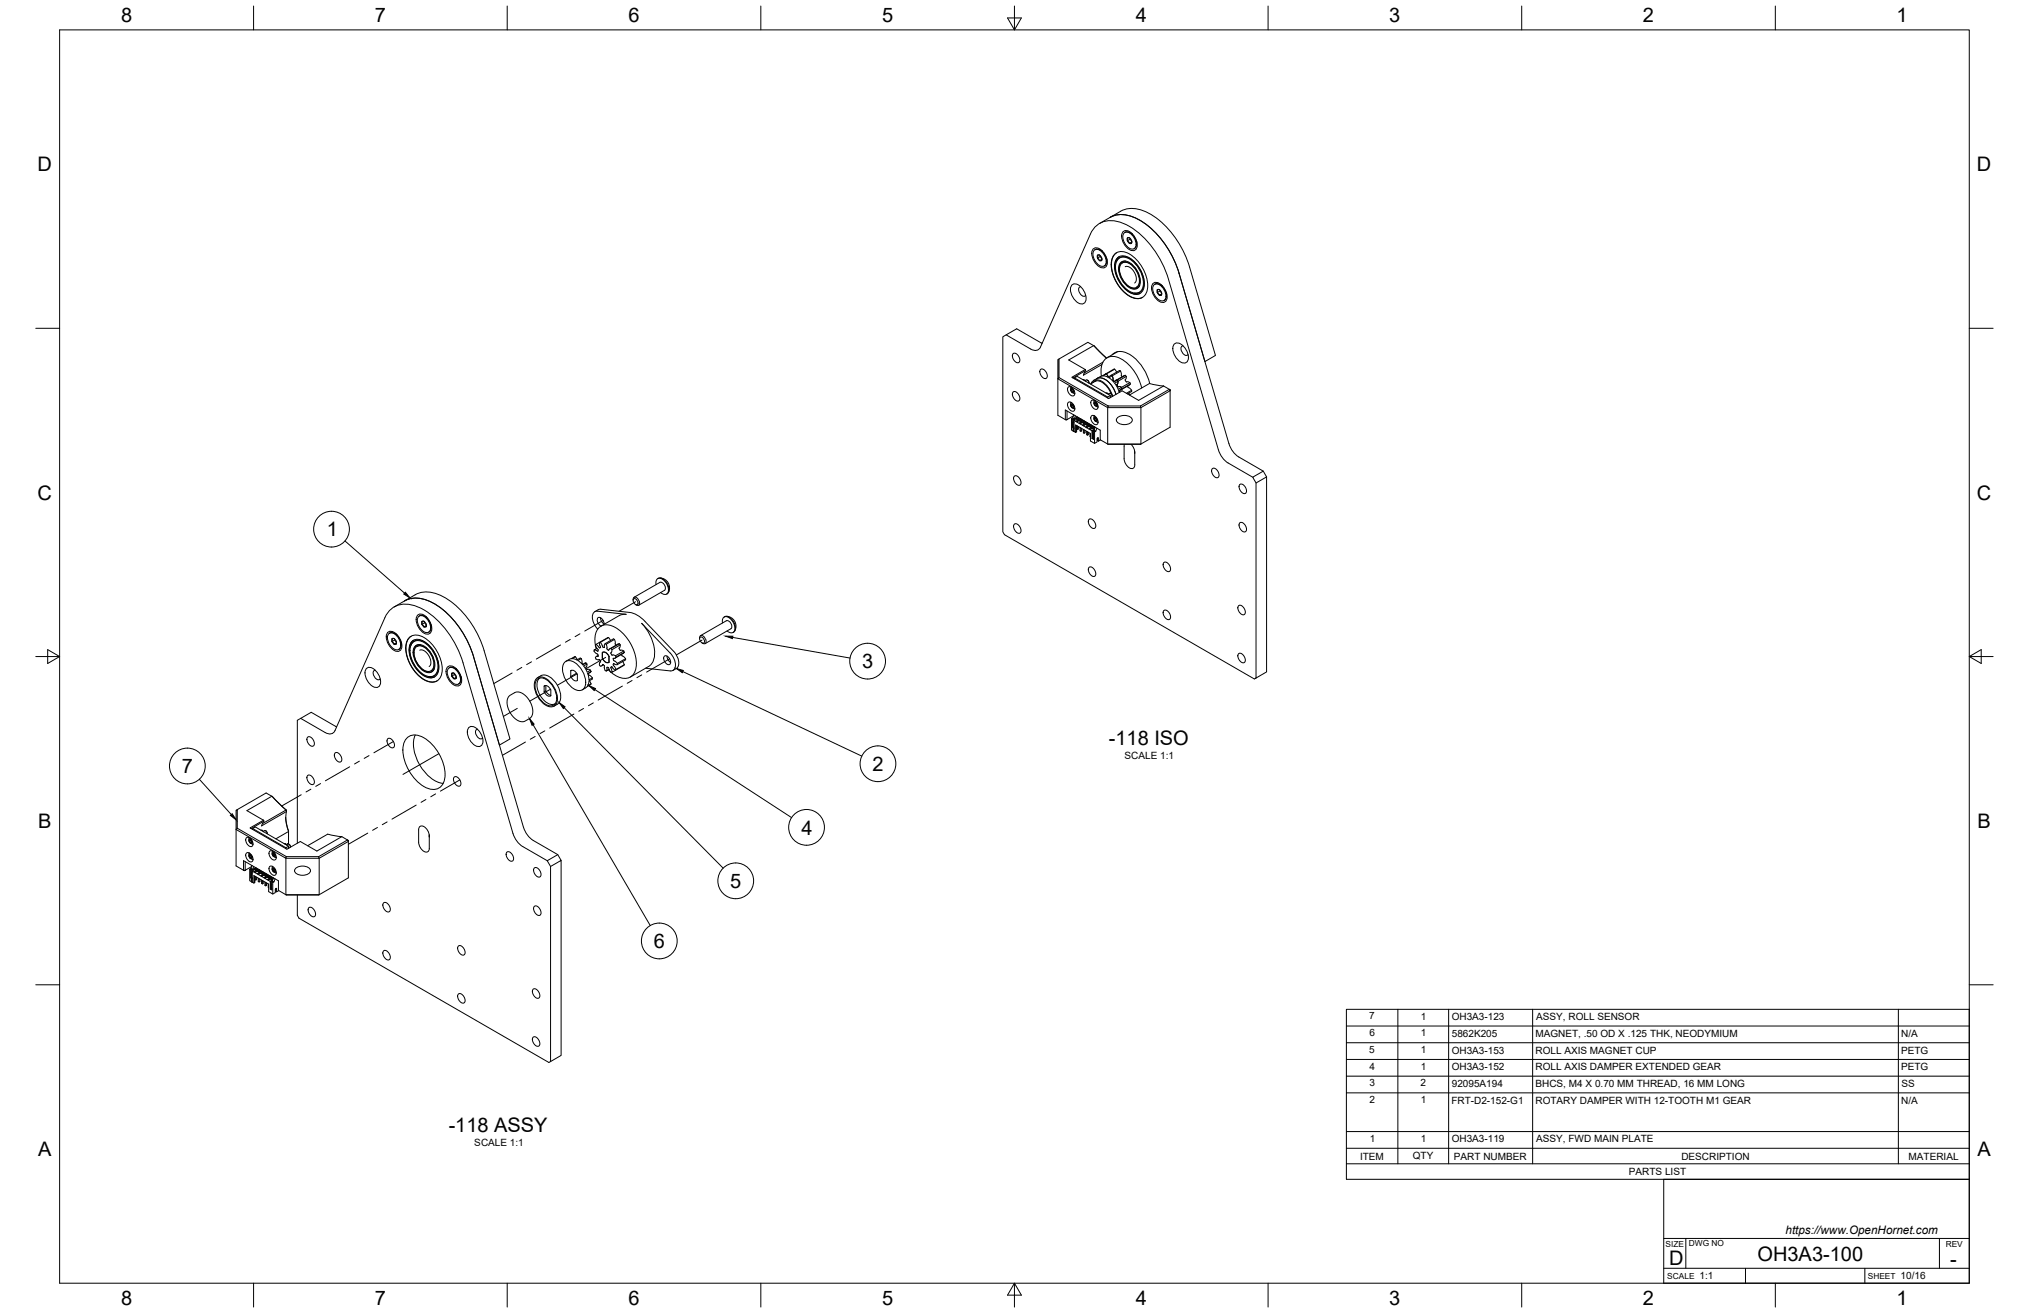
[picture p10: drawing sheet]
<svg xmlns="http://www.w3.org/2000/svg" width="864mm" height="559mm" viewBox="0 0 864 559" stroke-linecap="round" stroke-linejoin="round" font-family="sans-serif">
<defs><g id="words">
<g font-size="8.5">
<text x="51.6" y="9.4">8</text>
<text x="159.5" y="9.4">7</text>
<text x="267.5" y="9.4">6</text>
<text x="375.4" y="9.3">5</text>
<text x="483.4" y="9.4">4</text>
<text x="591.3" y="9.4">3</text>
<text x="699.3" y="9.4">2</text>
<text x="807.2" y="9.4">1</text>
<text x="16" y="72.9">D</text>
<text x="841.4" y="72.9">D</text>
<text x="16" y="212.6">C</text>
<text x="841.4" y="212.6">C</text>
<text x="139" y="228.3">1</text>
<text x="366.9" y="284.4">3</text>
<text x="471.9" y="317">-118 ISO</text>
<text x="77.4" y="329.1">7</text>
<text x="371.4" y="328.1">2</text>
<text x="16.2" y="352.3">B</text>
<text x="841.7" y="352.3">B</text>
<text x="341.1" y="355.2">4</text>
<text x="310.8" y="377.9">5</text>
<text x="278.3" y="403.5">6</text>
<text x="191" y="481.8">-118 ASSY</text>
<text x="16.2" y="492">A</text>
<text x="841.7" y="492">A</text>
<text x="710.4" y="538.4">D</text>
<text x="748.1" y="536.7">OH3A3-100</text>
<text x="830.1" y="538.8">-</text>
<text x="51.6" y="555.5">8</text>
<text x="159.5" y="555.5">7</text>
<text x="267.5" y="555.5">6</text>
<text x="375.4" y="555.4">5</text>
<text x="483.4" y="555.5">4</text>
<text x="591.3" y="555.5">3</text>
<text x="699.3" y="555.5">2</text>
<text x="807.2" y="555.5">1</text>
</g>
<text font-size="5" x="760" y="525.2">https://www.OpenHornet.com</text>
<g font-size="4.3">
<text x="478.7" y="323.2">SCALE 1:1</text>
<text x="582.8" y="433.9">7</text>
<text x="604.8" y="433.9">1</text>
<text x="617.9" y="434.2">OH3A3-123</text>
<text x="653.9" y="434.2">ASSY, ROLL SENSOR</text>
<text x="582.8" y="441">6</text>
<text x="604.8" y="441">1</text>
<text x="617.9" y="441.3">5862K205</text>
<text x="653.5" y="441.3">MAGNET, .50 OD X .125 THK, NEODYMIUM</text>
<text x="809.2" y="441.3">N/A</text>
<text x="582.8" y="448.1">5</text>
<text x="604.8" y="448.1">1</text>
<text x="617.9" y="448.4">OH3A3-153</text>
<text x="653.5" y="448.4">ROLL AXIS MAGNET CUP</text>
<text x="809.2" y="448.4">PETG</text>
<text x="582.9" y="455.2">4</text>
<text x="604.8" y="455.2">1</text>
<text x="617.9" y="455.5">OH3A3-152</text>
<text x="653.5" y="455.5">ROLL AXIS DAMPER EXTENDED GEAR</text>
<text x="809.2" y="455.5">PETG</text>
<text x="582.8" y="462.3">3</text>
<text x="604.6" y="462.3">2</text>
<text x="617.9" y="462.6">92095A194</text>
<text x="653.6" y="462.6">BHCS, M4 X 0.70 MM THREAD, 16 MM LONG</text>
<text x="809.3" y="462.6">SS</text>
<text x="582.9" y="469.5">2</text>
<text x="604.8" y="469.5">1</text>
<text x="617.7" y="469.8">FRT-D2-152-G1</text>
<text x="653.5" y="469.8">ROTARY DAMPER WITH 12-TOOTH M1 GEAR</text>
<text x="809.2" y="469.8">N/A</text>
<text x="583" y="485.9">1</text>
<text x="604.8" y="485.9">1</text>
<text x="201.9" y="487.9">SCALE 1:1</text>
<text x="617.9" y="486.2">OH3A3-119</text>
<text x="653.9" y="486.2">ASSY, FWD MAIN PLATE</text>
<text x="578.9" y="493.5">ITEM</text>
<text x="601.3" y="493.4">QTY</text>
<text x="618.8" y="493.5">PART NUMBER</text>
<text x="715.6" y="493.5">DESCRIPTION</text>
<text x="812.4" y="493.5">MATERIAL</text>
<text x="693.3" y="500.1">PARTS LIST</text>
<text x="723.4" y="544.5">1:1</text>
<text x="809" y="544.5">10/16</text>
</g>
<g font-size="3.5">
<text x="708.9" y="530.9">SIZE</text>
<text x="718.9" y="530.5">DWG NO</text>
<text x="828.2" y="530.9">REV</text>
<text x="709.6" y="544.2">SCALE</text>
<text x="795" y="544.2">SHEET</text>
</g>
</g></defs>
<!-- layer: Visible -->
<g fill="none" stroke="#000" stroke-width=".43">
<path d="M472.5 92.5a17 17 0 0 1 7.7-3.7 19.8 19.8 0 0 1 15.4 6.9 42.5 42.5 0 0 1 10.7 18l11 37.6-4.5 2.6-11-37.6M472.5 92.5l-4.5 2.6M472.5 92.5a13 13 0 0 1 13.5 1.8 40.5 40.5 0 0 1 15.8 22M478 98.6a3.1 3.1 0 0 1 4.4 1.4 5.6 5.6 0 0 1 1.1 6.1 3.1 3.1 0 0 1-4.5-1.4 5.6 5.6 0 0 1-1-6.1zM478.5 99.1a3.3 3.3 0 0 1 4.2 2.1 3.3 3.3 0 0 1-.2 4.8 5 5 0 0 1-4.6-5.2zM478.7 98.9a2.9 2.9 0 0 1 3.8 1.5 4 4 0 0 1 .4 5.3M480.9 99l1.1 .7M481.8 99.3l-.2 .1M481.9 99.5h-.1M465.2 106a3.1 3.1 0 0 1 4.5 1.4 5.6 5.6 0 0 1 1.1 6.1 3.1 3.1 0 0 1-4.5-1.4 5.6 5.6 0 0 1-1.1-6.1zM465.8 106.4a3.3 3.3 0 0 1 4.2 2.2 3.3 3.3 0 0 1-.2 4.7 5 5 0 0 1-4.6-5.2zM466 106.3a2.86 2.86 0 0 1 3.8 1.5 3.6 3.6 0 0 1 .2 5.4"/>
<path d="M468 108.6l-.3-.1a.79 .79 0 0 0-.6 1.2l.6 .6a.68 .68 0 0 0 .7 .5 .68 .68 0 0 0 .6-.5M468 108.6a1.5 1.5 0 0 1 .5 2.5l-.8-.4-.6-.9M468 108.6a.77 .77 0 0 0-1 .2 .77 .77 0 0 0 .1 1M468.2 106.4l1.1 .6M468.2 108.8l.8 1.3M468.2 109.2l-1.1 .6M469 110.3l-1 .6M469 106.7h-.2M469.1 106.8v.1M471 110v1.3M471.1 110.2l-.1 .1M471.2 110.4l-.2 .1"/>
<path d="M474.6 108a5.6 5.6 0 0 1 7.1 .7 16.2 16.2 0 0 1 6.5 15.1 4.6 4.6 0 0 1-7.5 2.3 16.3 16.3 0 0 1-7.5-15.7zM475.1 111.4a3.5 3.5 0 0 1 5.6-1.5 12.5 12.5 0 0 1 5.9 12.6 3.2 3.2 0 0 1-3.8 2.3M475.3 107.5l-1.6 1.9-.6 3.1 .5 3.7 1.7 4 2.6 3.5 2.8 2.2 3 1.1 2.6-.4M475.4 110a4.4 4.4 0 0 1 6.2 .3 13.3 13.3 0 0 1 5.2 12.4 3.7 3.7 0 0 1-6.1 1.7 13.3 13.3 0 0 1-6.1-13zM475.9 110.3a4.8 4.8 0 0 1 6.5 1.2 12.2 12.2 0 0 1 4 11 3.5 3.5 0 0 1-5.7 1.5 12.3 12.3 0 0 1-5.6-12.3zM476.3 109.3a6.1 6.1 0 0 0-1.4 6.8 11.7 11.7 0 0 0 8.9 9.1l1.5-.4M477.2 111.6a4.5 4.5 0 0 1 5.7 1.9 8.1 8.1 0 0 1 1.8 8.6 3.6 3.6 0 0 1-5.4-.8 8.6 8.6 0 0 1-2.6-9.2zM477.5 112.1a4.1 4.1 0 0 1 5.2 1.8 7.4 7.4 0 0 1 1.7 7.8 3.3 3.3 0 0 1-5-.7 7.9 7.9 0 0 1-2.3-8.5zM477.7 111.9a3.9 3.9 0 0 1 5 1.7 7.1 7.1 0 0 1 1.7 8.2l-.7 .5M478.9 113.5l1.2-.1 1 .5 1.8 2.2 .8 2.3-.2 1.3-.6 .7M479.2 111.1a2.91 2.91 0 0 0-2.8 4 9.2 9.2 0 0 0 6.1 7.8 2.33 2.33 0 0 0 2.6-1.5M479.8 102.5a1.23 1.23 0 0 0 1.8 1"/>
<path d="M480.7 101.2h-.2a.62 .62 0 0 0-.7 .3 .62 .62 0 0 0 .1 .7l-.1 .3 .6 .4a.8 .8 0 0 0 1.1 .6h.1M480.7 101.2a1.96 1.96 0 0 1 .9 2.3M480.7 101.2a.77 .77 0 0 0-1 .2 .77 .77 0 0 0 .1 1.1M481 101.4l.7 1.4M481 101.8l-1.2 .7M481.7 102.9l-.1 .6M481.7 103l-1 .6M482.9 105.7l-.2 .2M483.8 102.6v1.3M483.8 102.9h.1M483.9 103l-.1 .2M501.8 116.3l21.3 72.5a10.1 10.1 0 0 0 4.2 5.7l10.4 6 1.4 2.5"/>
<path d="M456.2 121.3a3.1 3.1 0 0 1 4.4 1.4 5.6 5.6 0 0 1 1.1 6.1 3.1 3.1 0 0 1-4.4-1.4 5.6 5.6 0 0 1-1.1-6.1zM460 122a1.77 1.77 0 0 0-.2 3.1l1.4 1 .9-.4M490.7 120.7a3.1 3.1 0 0 1 4.4 1.4 5.6 5.6 0 0 1 1.1 6.1 3.1 3.1 0 0 1-4.4-1.4 5.6 5.6 0 0 1-1.1-6.1zM491.2 121.1a3.3 3.3 0 0 1 4.3 2.2 3.3 3.3 0 0 1-.3 4.7 5 5 0 0 1-4.6-5.2zM491.4 121a2.88 2.88 0 0 1 3.8 1.5 3.6 3.6 0 0 1 .2 5.4M492.6 124.5a.84 .84 0 0 1 .1-1.3 .84 .84 0 0 1 1.3 .5l.4 1-.1 .9M492.6 124.5l.8 1.1M493.4 123.3l-.2-.1a.82 .82 0 0 0-.6 1.2l.5 .5a.81 .81 0 0 0 1.2 .6v.1M493.6 121.1l1.2 .6M493.7 123.5l.8 1.3M493.7 123.9l-1.1 .6M494.3 125.6h-.9"/>
<path d="M494.5 125l-.2 .6M494.5 125.1l-1.1 .5M494.5 121.4h-.2M494.6 121.5l-.1 .1M496.5 124.7v1.3M496.5 124.9h.1M496.6 125.1l-.1 .1M428.2 142.5l10.5 6a2.67 2.67 0 0 0 4.2-.8l21.2-48a9.5 9.5 0 0 1 12.3-5.2 34.7 34.7 0 0 1 19.2 19.5l1.8 4.9 21.2 72.5a10.2 10.2 0 0 0 4.2 5.7l10.4 6M431.1 150.6a1.92 1.92 0 0 1 2.8 1.6 1.31 1.31 0 0 1-.3 2.1 1.31 1.31 0 0 1-1.9-.8l-.7-1.6zM442.8 157.4a1.92 1.92 0 0 1 2.7 1.5 1.31 1.31 0 0 1-.2 2.1 1.31 1.31 0 0 1-1.9-.8l-.8-1.5zM443.5 146.1l-10.8-6.2-5.9 3.4v83l.7 1.3 106.4 61.4 5.2-3v-83l-4.5 2.5v83.1M461.9 157.3l-5.7 3.3 15.7 9 5.7-3.3 7 4.1 10.7-6.1"/>
<path d="M461.9 157.3l.2 .4-5.5 3.1M465.5 147.1l5.5 5.3M465.5 147.1l-2.5-1.4-12.3 7.1M465.5 147.1l-10.6 6.1 7 4.1M465.5 147.1l5.4 5.3M469 155.2l-7.9 4.5 1-2-.2-.4M469.1 160l-2.2 1.1M469.4 154.2l-7.9 4.6M470.5 159.2l-1.4 .8M470.9 159.1l-.4 .1M473 159.7l.4 .3M473 159.7l-1.4 .8"/>
<path d="M473.3 151a5.8 5.8 0 0 1 7.8 0 20.3 20.3 0 0 1 8.2 12.2M473.4 160l-1.4 .8 2 1.8 1.5-.8-.6 .1M473.4 160l.3 1.8M474.4 157.1l-3.9 2.1M475.3 158.4l-.9-1.3-3.5 2.1 .8 1.2M475.6 149.7l-4.4 2.6M476.9 157.9l-.4-.2-3.5 2M476.9 157.9l.3 1.9 .5 .5M476.9 157.9l-3.5 2.1 .3 1.8M479 159.7l-4.1 2.2M479 159.7l.4 .5M499.7 146.5a3.1 3.1 0 0 1 4.5 1.4 5.6 5.6 0 0 1 1.1 6.1 3.1 3.1 0 0 1-4.5-1.4 5.6 5.6 0 0 1-1.1-6.1z"/>
<path d="M503.5 147.2a1.77 1.77 0 0 0-.1 3.1l1.4 1 .9-.4M431.1 166.9a1.92 1.92 0 0 1 2.8 1.6 1.31 1.31 0 0 1-.3 2.1 1.31 1.31 0 0 1-1.9-.8l-.7-1.5zM450.7 160.7l21 12.1-.2 .7-21.2-12.3zM450.7 160.7v-7.9l-.4 .3v23.6l3.1 1.9v-4.1l14.9 8.6v4.1l3.4 1.9h13.7l12.6-7.3v-15.5l-12.4 7.2v15.5h-14.1v-15.5h14.1l-.2-.7M453.4 178.6h.8zM454.2 174.9v3.7M454.6 164.9a1.87 1.87 0 0 1 2.7 1.5 1.29 1.29 0 0 1-.3 2 1.29 1.29 0 0 1-1.9-.8l-.7-1.5zM454.6 171.4a1.87 1.87 0 0 1 2.7 1.5 1.29 1.29 0 0 1-.3 2 1.29 1.29 0 0 1-1.9-.8l-.7-1.4zM455.8 164.7v.3M455.8 171.2v.4M455.9 165.4a1.03 1.03 0 0 1 1 .6 1.03 1.03 0 0 1-.2 1.1l-1-.9zM455.9 171.9a1.03 1.03 0 0 1 1 .6 1.03 1.03 0 0 1-.2 1.2l-1-1z"/>
<path d="M455.9 164.7a1.79 1.79 0 0 0 1.6 2.7M455.9 171.3a1.79 1.79 0 0 0 1.6 2.6M455.9 166.3v-.5a.7 .7 0 0 1 .9 .1 .7 .7 0 0 1 .1 .9M455.9 166.3l.5 .5M455.9 172.8l.5 .6 .5-.1M456.1 178.1v4.9l.6 .4M456.1 178.1l.3 .3M456.4 165.6l-.4 .1v.6l.4 .6 .5-.1M456.4 172.2h-.4v.6l.4 .6h.5M456.4 172.2l.5 .5v.6M456.4 172.2h-.5v.6M456.5 177.8l-.4 .3"/>
<path d="M456.6 165.8l.3 .5M456.6 172.3l.3 .5M456.6 165.9l-.6 .4M456.6 172.4l-.6 .4M456.9 178.1l-.5 .3v3.4l.5-.3v-1.9M456.9 166.8v-.3l-.5 .4M456.9 177l-2.7 1.6M456.9 166.8h-.5M456.9 173v.4M456.9 173.1l-.5 .3M457 176.7l-.5 1.1 .8 .4M457.2 179.7l-.3-.1v-1.5l.7 .5-.4 .3v3.3"/>
<path d="M457.2 167.4l.3 .2M457.2 173.9l.3 .2M457.3 161.2v-.4l1.1-.6 14.2 8.1 .1 .9-.1-.2M457.3 160.8l14.2 8.2v.4M457.7 177l-.4 1.2M457.8 178.2l-.5 .3M458.4 177.8l-.6 .4 .9 .6M458.6 177.5l-1.3 .7M458.7 177.6l-1.4 .8M458.7 177.6l-.4 .7 .3 .2M458.7 177.5v.1M459 177.8l-.4 .7 .4-.2"/>
<path d="M459 178.2v.1M459.1 177.8h-.1M459.1 178.2l.3 .2M459.2 179l-.9 .4M459.4 178l-.4 .2M459.8 178.2l-1.8 1.2-.8-.5M459.9 178.6l-.7 .4 1 .6M460.1 178.4l-1.8 1-.3-.2M460.1 178.4l-.4 .7 .4 .2M460.2 178.4h-.1M460.5 178.6l-.4 .7M460.5 179l.4 .2"/>
<path d="M460.6 179.8l-.9 .5M460.8 161.5h.5l.7 .7M460.9 178.8l-.8 .5M461.2 179l-1.8 1.2-1.1-.6M461.3 179.4l-.7 .4 1 .6M461.3 161.5l-.2 .2M461.5 179.2l-1.8 1.1-.3-.3M461.5 179.2l-.4 .7 1.2 .1M461.6 179.2h-.1M461.8 162a1.03 1.03 0 0 1 1.2 0 1.03 1.03 0 0 1 .5 1M461.9 179.4l-.4 .7M462.3 179.6l-.4 .2"/>
<path d="M462.6 179.8l-1.8 1.2-1.1-.6M462.8 161.8l.5 .4 .2 .8M464.3 163.4a2.9 2.9 0 0 1 4.6-1.1 10.9 10.9 0 0 1 4.7 6.4M464.5 177.1a1.87 1.87 0 0 1 2.7 1.5 1.29 1.29 0 0 1-.3 2.1 1.29 1.29 0 0 1-1.9-.8l-.7-1.5zM464.5 170.6a1.87 1.87 0 0 1 2.7 1.5 1.29 1.29 0 0 1-.3 2 1.29 1.29 0 0 1-1.9-.8l-.7-1.4zM465 162.9a3.9 3.9 0 0 1 5.8 1.2l2.2 3.5M465.7 176.9v.4M465.7 170.4v.3M465.8 171.1a1.03 1.03 0 0 1 1 .6 1.03 1.03 0 0 1-.2 1.2l-.9-1zM465.8 177.6a1.03 1.03 0 0 1 1 .6 1.03 1.03 0 0 1-.2 1.2l-.9-1zM465.8 170.5a1.79 1.79 0 0 0 1.6 2.6M465.8 177a1.79 1.79 0 0 0 1.6 2.7"/>
<path d="M465.9 172l.4 .6M465.9 178.5l.4 .6M466.3 171.3l-.5 .1v.6l.5 .6 .5-.1M466.3 177.9h-.5v.6l.5 .6h.5M466.3 171.3l.5 .6v.6M466.3 171.3l-.4 .1v.6M466.3 177.9l.5 .5v.7M466.3 177.9h-.4v.6M466.5 171.5l.3 .5M466.5 178l.3 .5M466.5 171.6l-.7 .4M466.5 178.2l-.7 .3"/>
<path d="M466.5 162l-.1 .1M466.6 162.1l-2.4 1.3M466.8 172.5v-.3l-.5 .4M466.8 179.1v-.3l-.5 .3M466.8 172.5l-.5 .1M466.8 179.1h-.5M466.9 161.1l-1.5 .8M466.9 161.1a5.5 5.5 0 0 1 6.2 2.9l1.9 3.8M467.1 179.6l.3 .2M467.1 173.1l.3 .2M468.8 160.1a6.7 6.7 0 0 1 3.4-8.3 11.1 11.1 0 0 1 10.1 5.6l2.2 3.7 1.4 4M470.7 167.2l.5 .1 .8 .7"/>
<path d="M471.2 167.3l-.2 .1M471.7 172.8h13.7M471.7 167.7a1.04 1.04 0 0 1 1.2 0 1.04 1.04 0 0 1 .5 1.1M471.7 160.4h.1M471.7 160.4l-.8-1.2-1.4 .8 2.1 .5M472.6 168.3l-1.1 .7M472.7 167.5l.6 .5 .1 .7M473.7 161.8l.4 .5M474.9 161.9l-1 .6M475.4 163.6l.6 1M475.5 161.8l.3 .5M475.5 177.9a4.6 4.6 0 0 1 6.4 .4 2.56 2.56 0 0 1-3.4 2.4 2.56 2.56 0 0 1-3.3-2.4z"/>
<path d="M475.7 163.4l.1-1.1-1.4 .8 1.5 2.6 1.5-.8M475.7 163.4l-.3 .2M476 164.6l.5-.1 .9 .4M476.2 166.2l.2 .8M476.4 166.3l.2 .6M477.2 165.9l-1 .5M477.4 164.9l.2 .5M477.6 165.4l3.5-2-3.9 2.5zM477.6 165.4l-.4 .5M477.6 165.4l-1.4 .9M479.4 160.2l-.2 1.1a.71 .71 0 0 0-.1 .9 .71 .71 0 0 0 .9 .3l.9 .3M479.4 160.2l-3.6 2.1-.1 1.1"/>
<path d="M480 164.3l.1 .5 1.6 1.3M480.4 167.3l.5 .8M480.9 162.8l-3.5 2.1-.8-.4-.6 .1M480.9 162.8l.2 .6M481.7 166.1v.5l-1.8 1M481.7 166.1l-2.3 1.3M495.3 164.3l2.4 1.4-12.3 7.1M495.3 164.3l-6-1.1-8.6 4.9M497.7 165.7l.3 .6zM456.4 181.8l.3 .2M456.7 182l.4 .2v1.5l-.4-.2zM456.9 181.5l.3 .2"/>
<path d="M457.1 183.7l.7 .3M457.1 182.2v1.4M457.1 182.2h.1M458.2 181.1v2.7l-.4 .2v-3.1l6.3 3.6v3.2l1.8 1 1-.6v-1.3M458.3 181.1v1.5l.3 .2 .4-.2v-1.1M458.3 182.1l-.1 .1M458.6 181.3v1.5M459.2 181.6l-.2 .1M459.7 181.9v1.5l.4 .2 .3-.2v-1M460.1 182.1v1.5M461.1 182.8v1.4l.4 .2 .3-.2v-1M461.5 183v1.4"/>
<path d="M462 180.7l-.9 .4M462.5 183.6v1.4l.4 .2 .3-.2v-1M462.7 180.3l-.7 .4 1 .5M462.9 183.8v1.4M462.9 180l-1.8 1.1-.3-.2M462.9 180l-.4 .8 .4 .2M463 180h-.1M463.3 180.2l-.4 .8 .3-.3M463.3 180.6l-.1 .1M463.3 180.2v.1M463.3 180.6l.4 .2M463.4 181.5l-.8 .4"/>
<path d="M463.7 180.4l-.4 .3M463.9 184.4l.2 1.5M464 182.9l.8 .4 .4-.3M464 180.6l-1.8 1.2-1.1-.6M464.1 181.1l-.7 .4 1 .6M464.3 180.9l-1.7 1-.4-.2M464.3 180.9l-.4 .7 .4 .1M464.4 180.8l-.1 .1M464.7 181.5l-.4 .3M464.7 181.5h-.1M464.8 181l-.5 .7M464.8 181.4l.3 .2"/>
<path d="M464.8 182.3l-.8 .4M465.1 181.2l-.4 .3M465.2 183v3.4l-.4 .2v-3.3M465.2 183l.7 .3-.4 .3v3.4l-.7-.4M465.2 186.4l.3 .1M465.2 184.4l.3 .2M465.2 185l.1 .1M465.3 182.4l.6 .1M465.3 184.5v1.9M465.5 181.4l-1.9 1.3-1-.6M465.5 183.6l.4 .2v4.9M465.5 181.9l-.7 .4 1 .5"/>
<path d="M465.7 182.5l.5-.7-.5 1.3 .7 .4-.5 .3M465.7 181.7l-1.7 1-.4-.2M465.7 181.7l-.4 .6M465.8 182.9l-.3 .2M465.8 181.6l-.1 .1M466.9 182.2l-.5 1.3M467 186.8l.5-.5v1.5M467.1 186.4v1.2l.4 .2 .9-.6M478.6 189.1l-.1 6.1a4.1 4.1 0 0 0 3.6 4.2l.8-1v-6.4M481.4 189.1l1.2 1.6 .4 1.8M482.9 192.6l.1 .5M515.9 199.6a1.92 1.92 0 0 1 2.8 1.6 1.31 1.31 0 0 1-.3 2 1.31 1.31 0 0 1-1.9-.8l-.8-1.5z"/>
<path d="M431.6 202.8a1.92 1.92 0 0 1 2.8 1.6 1.31 1.31 0 0 1-.3 2.1 1.31 1.31 0 0 1-1.9-.9l-.7-1.5zM527.6 206.3a1.92 1.92 0 0 1 2.7 1.6 1.31 1.31 0 0 1-.2 2.1 1.31 1.31 0 0 1-1.9-.8l-.8-1.6zM537.7 200.5l-4.5 2.6 1.4 2.4M431.6 223.2a1.92 1.92 0 0 1 2.8 1.6 1.31 1.31 0 0 1-.3 2.1 1.31 1.31 0 0 1-1.9-.8l-.7-1.6zM463.4 221.2a1.92 1.92 0 0 1 2.8 1.5 1.31 1.31 0 0 1-.3 2.1 1.31 1.31 0 0 1-1.9-.8l-.7-1.5zM495.3 239.5a1.92 1.92 0 0 1 2.7 1.6 1.31 1.31 0 0 1-.2 2.1 1.31 1.31 0 0 1-2-.8l-.7-1.6zM527.6 222.6a1.92 1.92 0 0 1 2.7 1.6 1.31 1.31 0 0 1-.2 2.1 1.31 1.31 0 0 1-1.9-.8l-.8-1.5zM172.2 255.7a17 17 0 0 1 7.7-3.7 19.8 19.8 0 0 1 15.4 6.9 42.5 42.5 0 0 1 10.8 18l11 37.6-4.5 2.6-11-37.6M172.2 255.7l-4.5 2.6M172.2 255.7a13 13 0 0 1 13.6 1.8 40.5 40.5 0 0 1 15.8 22M269.5 255.5a1.08 1.08 0 0 1 .7-1.4 1.08 1.08 0 0 1 1.4 .8 1.52 1.52 0 0 1 .7 1.5 1.52 1.52 0 0 1-1 1.3l-.8-.4M269.7 254.9a1.56 1.56 0 0 1 1.6 .8 1.56 1.56 0 0 1-.2 1.7 1.81 1.81 0 0 1-1.4-2.5z"/>
<path d="M279.2 248.8a1.87 1.87 0 0 1 .7-2.5 1.87 1.87 0 0 1 2.5 .6 4.5 4.5 0 0 1 1.4 5.9l-1.4 .1-1.2-.7M279.9 246.3a3.1 3.1 0 0 1 4.1 2 3.1 3.1 0 0 1-.3 4.6M280.9 247.9l-11 6.3M280.9 247.8a2.26 2.26 0 0 1 1.9 3.4l-11 6.4M281 246a4.2 4.2 0 0 1 3.5 6.1M463.4 241.6a1.92 1.92 0 0 1 2.8 1.6 1.31 1.31 0 0 1-.3 2.1 1.31 1.31 0 0 1-1.9-.9l-.7-1.5zM495.3 259.9a1.92 1.92 0 0 1 2.7 1.6 1.31 1.31 0 0 1-.2 2.1 1.31 1.31 0 0 1-2-.8l-.7-1.5zM527.1 257.9a1.92 1.92 0 0 1 2.7 1.6 1.31 1.31 0 0 1-.2 2.1 1.31 1.31 0 0 1-1.9-.9l-.8-1.5zM163.8 262.9l-21.2 48a2.67 2.67 0 0 1-4.2 .9l-10.4-6.1M163.8 262.9a9.5 9.5 0 0 1 12.4-5.2 34.7 34.7 0 0 1 19.1 19.5l1.8 4.9 21.2 72.6a10.1 10.1 0 0 0 4.2 5.6l10.4 6M165 269.2a3.1 3.1 0 0 1 4.4 1.4 5.6 5.6 0 0 1 1.1 6.1 3.1 3.1 0 0 1-4.4-1.4 5.6 5.6 0 0 1-1.1-6.1zM165.5 269.6a3.3 3.3 0 0 1 4.2 2.2 3.3 3.3 0 0 1-.2 4.7 5 5 0 0 1-4.6-5.2z"/>
<path d="M165.9 269.4l-.2 .1M166 269.4a4.4 4.4 0 0 1 4.7 4.4l-.1 1.8-.7 .7M166.8 273l.9 1.1M167.7 271.8h-.3a.79 .79 0 0 0-.5 1.1l.5 .6a.68 .68 0 0 0 .7 .6 .68 .68 0 0 0 .6-.6M167.7 271.8a1.5 1.5 0 0 1 .5 2.5l-.5-.2M167.7 271.8a.77 .77 0 0 0-1 .2 .77 .77 0 0 0 .1 1M167.9 269.6l1.2 .6M168 272l.7 1.3M168 272.4l-1.2 .7M168.7 273.6l-1 .6M168.7 269.9h-.2M168.9 270l-.1 .1"/>
<path d="M169.9 276.3l-.2 .1M170.8 273.2v1.3M170.8 273.4v.1M170.9 273.6l-.1 .2M174.3 271.3a5.6 5.6 0 0 1 7.1 .6 16.2 16.2 0 0 1 6.6 15.1 4.6 4.6 0 0 1-7.6 2.3 16.3 16.3 0 0 1-7.4-15.7zM174.9 274.7a3.5 3.5 0 0 1 5.5-1.6 12.5 12.5 0 0 1 6 12.7 3.2 3.2 0 0 1-3.8 2.2M175 270.7l-1.6 1.9-.6 3.1 .5 3.7 1.7 4 2.5 3.4 2.9 2.4 3 1 2.7-.4M175.1 273.2a4.4 4.4 0 0 1 6.2 .3 13.3 13.3 0 0 1 5.3 12.4 3.7 3.7 0 0 1-6.1 1.8 13.3 13.3 0 0 1-6.1-13zM175.7 273.5a4.8 4.8 0 0 1 6.5 1.2 12.2 12.2 0 0 1 3.9 11 3.5 3.5 0 0 1-5.6 1.5 12.3 12.3 0 0 1-5.7-12.3zM176 272.5a6.1 6.1 0 0 0-1.3 6.8 11.7 11.7 0 0 0 8.8 9.1l1.5-.3M176.9 274.8a4.5 4.5 0 0 1 5.7 2 8.1 8.1 0 0 1 1.9 8.5 3.6 3.6 0 0 1-5.5-.8 8.6 8.6 0 0 1-2.6-9.2zM177.2 275.3a4.1 4.1 0 0 1 5.2 1.8 7.4 7.4 0 0 1 1.7 7.8 3.3 3.3 0 0 1-5-.7 7.9 7.9 0 0 1-2.3-8.5z"/>
<path d="M177.4 275.1a3.9 3.9 0 0 1 5 1.7 7.1 7.1 0 0 1 1.7 8.2l-.6 .5M177.7 261.9a3.1 3.1 0 0 1 4.4 1.4 5.6 5.6 0 0 1 1.1 6.1 3.1 3.1 0 0 1-4.4-1.4 5.6 5.6 0 0 1-1.1-6.1zM178.3 262.3a3.3 3.3 0 0 1 4.2 2.2 3.3 3.3 0 0 1-.3 4.7 5 5 0 0 1-4.6-5.2zM178.4 262.1a2.9 2.9 0 0 1 3.8 1.6 4 4 0 0 1 .5 5.2M178.6 276.7l1.2-.1 1 .5 1.8 2.2 .8 2.3-.2 1.3-.6 .8M178.9 274.3a2.91 2.91 0 0 0-2.8 4 9.2 9.2 0 0 0 6.2 7.8 2.33 2.33 0 0 0 2.5-1.4M180.4 264.4h-.2a.62 .62 0 0 0-.6 .3 .62 .62 0 0 0 0 .7v.3l.5 .4a.8 .8 0 0 0 1.2 .6M180.5 264.4a1.96 1.96 0 0 1 .8 2.3M180.5 264.4a.77 .77 0 0 0-1.1 .3 .77 .77 0 0 0 .2 1l.9 1.1M180.7 262.2l1.1 .7M180.7 264.6l.7 1.4M180.7 265l-1.1 .7"/>
<path d="M181.3 266.7l-.8 .1M181.5 266.1l-.2 .6M181.5 266.2l-1.1 .6M181.5 262.6h-.2M181.6 262.7h-.1M182.6 269l-.2 .1M183.5 265.8v1.3M183.6 266.1h-.1M183.6 266.3l-.1 .1M201.6 279.5l21.2 72.5a10.1 10.1 0 0 0 4.2 5.7l10.4 6 1.4 2.5M244.9 279.5l-1.4 .8 2 .6M244.9 279.5l.8 1.3"/>
<path d="M244.9 279.5l-2.6 1.1M252.9 276.7l.3 .9 1.2 .9 .1 .9M253.2 260.3l2.2-1 12.5 1.3M253.4 274.6l.7 1.3M253.4 279.9l.2 .5M253.4 274.6a7.4 7.4 0 0 1 2.7-8.3 8.6 8.6 0 0 1 9 3.2 17.8 17.8 0 0 1 5.4 15.6 4.9 4.9 0 0 1-7.3 3l-3.1-2M253.6 274.3l-.2 .4 .4 1.4M254.1 275.9l.5 .6-.3 .6M254.1 275.9l-1.3 .8 1.5 .5M254.3 260.1a2.3 2.3 0 0 0-2.1 3.2 8.3 8.3 0 0 0 2.2 4.5M254.3 260.1l12.2 1.4M254.5 279.4h-.6l-.5 .5"/>
<path d="M254.6 279l-.8 .4M255 275.6l.3 .1M255.1 273.4l-1.5 .9 1.4 1.4M255.5 273.4h-.4M255.6 275.6l-.3 .2M255.6 262.9a3.2 3.2 0 0 0 1.5 2.7M255.6 275.5l-.2 .2M256.4 277.7a2.17 2.17 0 0 1 2.8 1.7v2.4a2.18 2.18 0 0 1-2.8-1.6zM257.6 273.9l.4 .3M258.3 276l.6 .7M259.1 271.3l-4 2.1 .5 2.2M259.8 272.6l-.8-1.3-3.5 2.1 1 1.8"/>
<path d="M260.1 276l.4 .5M261.5 272.1l.4 2.1 .4 .3M261.5 272.1l-3.5 2.1 .3 1.8M261.5 272.1l-.4-.2-3.5 2-.4 1.7-.7-.4M262 279.1l.2 .6M263.5 275.8v.1a.7 .7 0 0 0 .3 .8 .7 .7 0 0 0 .8 0l.9 .4M263.6 274l-4.1 2.2M263.6 274l-4.7 2.7M263.6 274l.4 .4M264 274.4l-.1 .9-.4 .5M264 274.4l-3.5 2.1-.2 1a.76 .76 0 0 0 .3 1.3M264.6 278.5l.1 .5 1.6 1.3-3.6 2.1-1.4-1.2"/>
<path d="M265.5 277.1l-3.5 2-.9-.4-.5 .1M265.5 277.1l.2 .5M265.7 277.6l-4 2.5M265.7 277.6l-3.9 2.5-.7 .1M266.5 261.5h-1.6l-1.4 .5-7.7 4.5a2.55 2.55 0 0 1-1.2-3.7 2.55 2.55 0 0 1 2.5 2.9M267.9 260.6a11.3 11.3 0 0 1 6.6 3.9M274.5 264.5l12.2 12.7a6.1 6.1 0 0 1 1.6 7l-1.9 1.1M282.8 279.3a2.28 2.28 0 0 1 2.7 2.5 1 1 0 0 1-.8 1.1 1 1 0 0 1-1.1-.5l-1.1-1.8zM283.9 279.2a3.2 3.2 0 0 0 1.5 2.7M297.8 271.8a1.1 1.1 0 0 1 .7-1.4 1.1 1.1 0 0 1 1.4 .8 1.52 1.52 0 0 1 .7 1.5 1.52 1.52 0 0 1-1 1.3l-.8-.4M298 271.2a1.56 1.56 0 0 1 1.6 .8 1.56 1.56 0 0 1-.2 1.7 1.81 1.81 0 0 1-1.4-2.5zM298.2 270.5l10.9-6.3a2.26 2.26 0 0 1 2 3.4l-11 6.3"/>
<path d="M307.5 265.1a1.87 1.87 0 0 1 .7-2.5 1.87 1.87 0 0 1 2.5 .6 4.5 4.5 0 0 1 1.4 5.9l-1.5 .1-1.1-.7M308.4 262.5l-.2 .1M308.5 262.4a4 4 0 0 1 4.4 3.8l.1 .7a2.07 2.07 0 0 1-.7 2.1M309.2 262.3a4.2 4.2 0 0 1 3.6 6.1M312.3 269l-.3 .2M527.1 278.3a1.92 1.92 0 0 1 2.7 1.6 1.31 1.31 0 0 1-.2 2.1 1.31 1.31 0 0 1-1.9-.8l-.8-1.6zM155.9 284.6a3.1 3.1 0 0 1 4.5 1.4 5.6 5.6 0 0 1 1 6 3.1 3.1 0 0 1-4.4-1.3 5.6 5.6 0 0 1-1.1-6.1zM159.7 285.2a1.77 1.77 0 0 0-.2 3.1l1.5 1 .8-.4M190.4 283.9a3.1 3.1 0 0 1 4.5 1.4 5.6 5.6 0 0 1 1 6.1 3.1 3.1 0 0 1-4.4-1.4 5.6 5.6 0 0 1-1.1-6.1zM191 284.4a3.3 3.3 0 0 1 4.2 2.1 3.3 3.3 0 0 1-.3 4.7 5 5 0 0 1-4.6-5.2zM191.2 284.2a2.88 2.88 0 0 1 3.8 1.5 3.6 3.6 0 0 1 .2 5.4M192.3 287.7a1.23 1.23 0 0 0 1.8 1.1"/>
<path d="M193.2 286.5l-.3-.1a.81 .81 0 0 0-.6 1.2l.5 .6a.81 .81 0 0 0 1.2 .5l.1 .1M193.2 286.5a1.96 1.96 0 0 1 .9 2.3M193.2 286.5a.77 .77 0 0 0-1 .2 .77 .77 0 0 0 .1 1M193.4 284.3l1.1 .6M193.4 286.7l.8 1.3M193.4 287.1l-1.1 .6M194.2 288.2l-.1 .6M194.2 288.3l-1 .5M194.2 284.6h-.2M194.3 284.7v.1M196.2 287.9v1.3M196.3 288.1l-.1 .1"/>
<path d="M196.3 288.3l-.1 .2M216.6 296.4l2.4-1.6 1.1-.3 1.8 .4 2 1.4 1.6 2.1 1.1 2.8 .1 2.4-.9 1.9-2.5 1.5-1.2 .2-1.8-.6-1.7-1.3-1.7-2.4-.9-2.5-.2-2.1zM228.6 288.6a4.8 4.8 0 0 1 6 2.1 8.6 8.6 0 0 1 2 9.1 3.3 3.3 0 0 1-5.1-.2 10.1 10.1 0 0 1-3.8-9.8zM228.8 289a4.5 4.5 0 0 1 5.7 1.9 8 8 0 0 1 1.8 8.6 3.6 3.6 0 0 1-5.4-.8 8.6 8.6 0 0 1-2.6-9.2zM228.8 288.4a4.4 4.4 0 0 1 6.4 .7 9.4 9.4 0 0 1 3 9.6l-1 1M229.9 288.5a5.2 5.2 0 0 0-.4 6.6 6.9 6.9 0 0 0 6.2 4.6l.6-.2M231.6 292v2.5M231.6 292a2.17 2.17 0 0 1 2.9 1.6M232 291.8l-.4 .2M232.3 294l1 1.4 1.1 .5M232.3 291.8v2.2l-.7 .5M234.4 293.6l.1 2.5a2.17 2.17 0 0 1-2.9-1.7"/>
<path d="M237.2 299.7l-1.4 .8M240.6 281.7a4.8 4.8 0 0 1 6 2.1 8.6 8.6 0 0 1 2 9.1 3.3 3.3 0 0 1-5-.2 10.1 10.1 0 0 1-3.9-9.9zM242.3 280.6l-1.5 .9M242.9 285.5v2.4M242.9 287.9a2.32 2.32 0 0 0 2.9 1.7M242.9 285.5a2.17 2.17 0 0 1 2.9 1.6M243.3 285.3l-.4 .2M245.4 286.5l-2.5 1.4M245.7 287.1v2.5M247.4 280.3l-.4-.2-1.5 .8M247.4 280.3l-1.4 .8 2 1.8 1.4-.8-1.5 .7M247.4 280.3l.4 2.1"/>
<path d="M247.8 282.5l.3 .2M249.3 292.8l-1.5 .8M249.4 284l-.1 .1a.74 .74 0 0 0 .3 .7 .74 .74 0 0 0 .8 0l.9 .4-1.4 .8-1.5-2.6 1.4-.8-.1 .9-.3 .5M249.4 282.1l.4 .5M250.1 286.6l.6 2.7 1.4-.8M250.4 286.7l.1 .5 1.6 1.3M250.9 289.7l.7 1.4M251.3 285.2l.3 .6M251.6 291.1l-2.3 1.7M251.6 285.8l-1.4 1M251.6 285.8l-1.5 .8M252.1 288.5v.5l-1.4 .8-.6 2.1 1.5-.8"/>
<path d="M253.6 280.4l1.7 .5M255.3 280.9l.3 .7-.4 .6-.1 .9 .4 .4M256.5 282.8l-.3 .6-.7 .1M256.5 282.8l.6 .4M256.9 283l-.8 .4M257.1 283.2l.5 2.1M257.6 285.3l.4 .3M258.3 284.1l-.3 1.5 1.2-.7M258.3 284.1h.7l.2 .8M258.9 285.1l1.1 1M259.2 284.9l.9 1.3M260.2 283.9l-.2 .3 .5 1.9 1.7-1.2"/>
<path d="M260.5 286.1l-.4 .1M261.1 280.2l.2 1M261.3 282.4l-.2 .8M262.7 282.4v.5M265 281.6l.7 1.3M265.5 283.2l-3.5 2.1-1.7-1.5M265.7 282.9l-3.5 2-1.1-1.7M265.7 282.9l-.2 .3M266.3 280.3v.5l-3.6 2.1-1.4-.5M274.8 284.4l10.5 1.1a2.3 2.3 0 0 0 2.2-3.1l-.6-2-1.1-1.9-12.7-13.2a17.8 17.8 0 0 1 5.2 15.4l-.7 1.4-.9 1.1-8.4 4.9M130.8 313.8a1.92 1.92 0 0 1 2.8 1.6 1.31 1.31 0 0 1-.3 2.1 1.31 1.31 0 0 1-1.9-.8l-.7-1.5zM143.3 309.4l-10.8-6.3-5.9 3.5v52.3"/>
<path d="M164.9 314.5a1.92 1.92 0 0 1 2.8 1.6 1.31 1.31 0 0 1-.3 2.1 1.31 1.31 0 0 1-1.9-.8l-.7-1.6zM173.1 314.2a5.7 5.7 0 0 1 7.4-.2 18.9 18.9 0 0 1 8.7 18 5 5 0 0 1-7.6 3.3 18.8 18.8 0 0 1-9.9-18.5zM176.8 312.8a16.1 16.1 0 0 0 4 15.8 12.5 12.5 0 0 0 7.8 4.8M199.5 309.7a3.1 3.1 0 0 1 4.4 1.4 5.6 5.6 0 0 1 1.1 6.1 3.1 3.1 0 0 1-4.4-1.4 5.6 5.6 0 0 1-1.1-6.1zM203.3 310.4a1.77 1.77 0 0 0-.2 3.1l1.4 1 .9-.4M115.7 338.9l6.3 6M115.7 338.9l-2.4-1.4-12.3 7.1M115.7 338.9l-10.6 6.1 7 4.1M115.7 338.9l6 5.8M130.8 330.2a1.92 1.92 0 0 1 2.8 1.5 1.31 1.31 0 0 1-.3 2.1 1.31 1.31 0 0 1-1.9-.8l-.7-1.5zM142.5 320.6a1.92 1.92 0 0 1 2.8 1.6 1.31 1.31 0 0 1-.3 2 1.31 1.31 0 0 1-1.9-.8l-.7-1.5zM193.2 330.8a1.92 1.92 0 0 1 2.8 1.6 1.31 1.31 0 0 1-.3 2.1 1.31 1.31 0 0 1-1.9-.8l-.7-1.5z"/>
<path d="M101 352.5l20.9 12.1-.2 .7-21.2-12.3zM101 352.5v-7.9l-.5 .2v23.7l3.2 1.9v-4.1l14.8 8.6v4l3.4 2h13.7l12.7-7.3v-15.5l-12.5 7.2v15.5h-14.1v-15.5h14.1l-.2-.7M104.8 356.6a1.87 1.87 0 0 1 2.7 1.6 1.29 1.29 0 0 1-.3 2 1.29 1.29 0 0 1-1.9-.8l-.7-1.5zM106 356.5v.3M106.1 356.5a1.79 1.79 0 0 0 1.6 2.7M106.1 357.2a1.03 1.03 0 0 1 1.1 .6 1.03 1.03 0 0 1-.3 1.1l-.9-.9zM106.6 357.4l-.4 .1v.6l.4 .5 .6-.3M106.6 357.4a.62 .62 0 0 1 .6 .6 .62 .62 0 0 1-.6 .6l-.4-.5M106.6 357.4l-.4 .1v.6M106.8 357.6l.3 .5M106.8 357.7l-.6 .4M107.2 358.4l-.6 .2"/>
<path d="M107.4 359.2l.3 .2M107.5 353v-.4l1.2-.6 14.1 8.1v.9M107.5 352.6l14.2 8.2v.4M111 353.3h.5l.8 .7M111.5 353.3l-.2 .2M112.1 353.8a1.04 1.04 0 0 1 1.1-.1 1.04 1.04 0 0 1 .5 1.1M112.1 349.1l-5.7 3.3 15.7 9 5.7-3.3 7.1 4.1 10.6-6.1M112.1 349.1l.2 .4M112.1 349.1h.1M112.2 349.1l.1 .4M112.3 349.5l-5.4 3.1M112.3 349.5l-1 2 10.7-6.1a13.7 13.7 0 0 0 .8 8.5l-5.4 3.1"/>
<path d="M113 353.6l.6 .4 .1 .8M120.9 359l.5 .1 .8 .6M121.4 359.1l-.2 .1M121.6 347.8l.3 2.8 .9 3v5.3l-.9 .5M121.7 344.8l.2 .6zM121.7 344.8l-10 5.7M122.9 359.3l.6 .4 .1 .9a1.03 1.03 0 0 0-.5-1.1 1.03 1.03 0 0 0-1.1 0M145.5 356.1l2.4 1.4-12.3 7.1M145.5 356.1l-6-1.1-8.6 4.9M147.9 357.5l.4 .2v.4zM182.7 355.3v5.7a1.5 1.5 0 0 1-1 1.7 1.5 1.5 0 0 1-1.8-.7l-1.2-1.6-.5-2M182.7 355.8v.5"/>
<path d="M182.7 355.7a4 4 0 0 0-3.7-4.1l-.8 1v5.8M103.7 370.4h.7zM104.4 366.7v3.7M104.8 363.2a1.87 1.87 0 0 1 2.7 1.5 1.29 1.29 0 0 1-.3 2 1.29 1.29 0 0 1-1.9-.8l-.7-1.4zM106 363v.3M106.1 363a1.79 1.79 0 0 0 1.6 2.7M106.1 363.7a1.03 1.03 0 0 1 1.1 .6 1.03 1.03 0 0 1-.3 1.2l-.9-1zM106.2 364.6l.4 .6M106.3 369.9v4.9l.7 .4M106.3 369.9l.4 .2M106.6 364h-.4v.6l.4 .6 .5-.1 .1-.3-.6 .4M106.6 364a.62 .62 0 0 1 .6 .6 .62 .62 0 0 1-.6 .6"/>
<path d="M106.6 364h-.4v.6M106.7 373.6l.3 .2M106.8 369.6l-.5 .3M106.8 364.1l.3 .5M106.8 364.2l-.6 .4M107 373.8l.3 .2v1.5l-.3-.3zM107 373.8h.1M107.1 369.9l-.4 .2v3.5l.4-.3v-1.9M107.1 373.3l.3 .2M107.1 368.8l-2.7 1.6M107.2 368.3v.2M107.3 368.4l-.5 1.2 .7 .4"/>
<path d="M107.3 375.5l.8 .3M107.3 374v1.4M107.3 374h.1M107.4 371.5l-.3-.1v-1.5l.7 .5-.4 .3v3.3M107.4 365.7l.3 .2M108 368.8l-.5 1.2M108 370l-.5 .3M108.5 372.9v2.7l-.4 .2v-3.1l6.2 3.6v3.2l1.8 1 1.1-.6v-1.3l.4-.5 .1 1.5M108.5 372.9v1.5l.4 .1 .3-.1v-1.1M108.5 374h.1M108.7 369.6l-.7 .4 1 .6M108.8 369.3l-1.3 .7"/>
<path d="M108.9 373.1v1.4M108.9 369.4l-1.4 .8M108.9 369.4l-.4 .7h.7M109 369.4h-.1M109.2 370.1h.1M109.2 369.6l-.3 .6M109.3 370h-.1M109.3 369.5l-.1 .1M109.3 370l.4 .2M109.4 370.8l-.9 .4M109.4 373.4l-.2 .1M109.7 369.8l-.5 .2"/>
<path d="M109.9 373.7v1.5l.4 .2 .3-.2v-1.1M110 370l-1.8 1.2-.8-.5M110.1 370.4l-.7 .4 1 .6M110.3 374v1.4M110.3 370.2l-1.8 1-.3-.2M110.3 370.2l-.4 .7M110.4 370.2h-.1M110.6 370.9l-.3 .2M110.7 370.8l-.1 .1M110.7 370.4l-.4 .7-.4-.2M110.7 370.8l.4 .2M110.8 371.6l-.8 .4"/>
<path d="M111.1 370.6l-.4 .2M111.3 374.5v1.5l.4 .2 .3-.2v-1M111.4 370.8l-1.8 1.2-1.1-.6M111.5 371.2l-.7 .4 1 .6M111.7 374.8v1.4M111.7 371l-1.7 1-.4-.2M111.7 371l-.4 .7 .4 .2M111.8 371h-.1M112 371.7l-.3 .2M112.1 371.6l-.1 .1M112.1 371.2l-.4 .7M112.1 371.6l.4 .2"/>
<path d="M112.2 372.4l-.8 .5M112.5 371.4l-.4 .2M112.8 375.4v1.4l.3 .2 .4-.2v-1M112.9 371.6l-1.9 1.2-1-.6M112.9 372l-.7 .4 1 .6M113.1 375.6v1.4M113.1 371.8l-1.7 1.1-.4-.2M113.1 371.8l-.3 .7 .3 .3M113.2 371.8h-.1M113.5 372.6l-.4 .1M113.5 372.5v.1M113.5 372l-.4 .7"/>
<path d="M113.5 372.4v.1M113.6 372h-.1M113.6 372.4l.3 .2M113.6 373.3l-.8 .4M113.9 372.2l-.4 .2M114.2 376.2l.1 1.5M114.2 374.7l.8 .4 .4-.3M114.3 372.4l-1.9 1.2-1-.6M114.3 372.9l-.7 .4 1 .5M114.6 372.7l-1.8 1-.4-.2M114.6 372.6l-.4 .7M114.6 372.6v.1"/>
<path d="M114.7 368.9a1.87 1.87 0 0 1 2.7 1.5 1.29 1.29 0 0 1-.3 2.1 1.29 1.29 0 0 1-1.8-.8l-.8-1.5zM114.7 362.4a1.87 1.87 0 0 1 2.7 1.5 1.29 1.29 0 0 1-.3 2 1.29 1.29 0 0 1-1.8-.8l-.8-1.4zM114.9 373.3l-.4 .3M114.9 373.3h.1M115 372.8l-.5 .8-.3-.3M115 373.2l.3 .2M115 374.1l-.8 .4M115.3 373l-.4 .3M115.4 374.8v3.3l-.4 .3v-3.3M115.4 374.8l.7 .3-.4 .3v3.4l-.7-.4M115.4 378.1l.3 .2M115.4 376.2l.3 .1"/>
<path d="M115.4 376.8l.2 .1M115.6 376.3v1.9M115.7 373.2l-1.8 1.3-1.1-.7M115.7 375.4l.4 .2v4.9M115.7 373.7l-.7 .4 1 .5-.3 .3M115.9 368.7v.4M115.9 362.2v.3M116 373.5l-1.8 1-.3-.2M116 373.5l-.4 .7 .3 .2M116 362.9a1.03 1.03 0 0 1 1.1 .6 1.03 1.03 0 0 1-.3 1.2l-.9-1zM116 369.4a1.03 1.03 0 0 1 1.1 .6 1.03 1.03 0 0 1-.3 1.2l-.9-1zM116 373.4v.1"/>
<path d="M116 362.2a1.79 1.79 0 0 0 1.6 2.7M116 368.8a1.79 1.79 0 0 0 1.6 2.7M116.1 363.8l.4 .6M116.1 370.3l.4 .6M116.4 373.7l-.5 .7 .2-.1M116.4 373.6l-.5 1.3 .7 .4-.5 .3M116.5 363.1l-.4 .1v.6l.4 .6 .5-.1M116.5 369.7h-.4v.6l.4 .6h.5M116.5 363.1l.5 .6v.6M116.5 363.1l-.4 .1v.6M116.5 369.7l.5 .5v.7M116.5 369.7h-.4v.6"/>
<path d="M116.7 363.3l.3 .5M116.7 369.8l.3 .5M116.7 363.4l-.6 .4M116.7 370l-.6 .3M117 364.3l.1-.3-.6 .4M117 364.3l-.5 .1M117 370.9h-.5M117.1 370.5l-.1 .4M117.1 370.6l-.6 .3M117.1 374l-.5 1.3M117.3 371.4l.3 .2M117.3 364.9l.3 .2"/>
<path d="M117.4 378.1v1.2l.3 .3 1-.6M121.9 364.6h13.7M122.8 360.8h.1M122.8 360.1l-1.1 .7M122.9 360.8v.2M125.7 369.7a4.6 4.6 0 0 1 6.4 .4 2.56 2.56 0 0 1-3.3 2.4 2.56 2.56 0 0 1-3.3-2.4zM215.6 362.8a1.92 1.92 0 0 1 2.8 1.6 1.31 1.31 0 0 1-.3 2.1 1.31 1.31 0 0 1-1.9-.9l-.7-1.5zM227.3 369.5a1.92 1.92 0 0 1 2.8 1.6 1.31 1.31 0 0 1-.3 2.1 1.31 1.31 0 0 1-1.9-.8l-.7-1.5zM237.4 363.7l-4.5 2.6 1.4 2.5M126.6 380.9v8.7l.7 1.2 106.3 61.4 5.2-3v-83l-4.5 2.6v83M131.3 386.4a1.92 1.92 0 0 1 2.8 1.6 1.31 1.31 0 0 1-.2 2.1 1.31 1.31 0 0 1-2-.8l-.7-1.6zM163.2 384.4a1.92 1.92 0 0 1 2.7 1.6 1.31 1.31 0 0 1-.2 2 1.31 1.31 0 0 1-2-.8l-.7-1.5z"/>
<path d="M227.3 385.8a1.92 1.92 0 0 1 2.8 1.6 1.31 1.31 0 0 1-.3 2.1 1.31 1.31 0 0 1-1.9-.8l-.7-1.5zM163.2 404.8a1.92 1.92 0 0 1 2.7 1.6 1.31 1.31 0 0 1-.2 2.1 1.31 1.31 0 0 1-2-.9l-.7-1.5zM195 402.7a1.92 1.92 0 0 1 2.8 1.6 1.31 1.31 0 0 1-.3 2.1 1.31 1.31 0 0 1-1.9-.8l-.8-1.5zM195 423.2a1.92 1.92 0 0 1 2.8 1.6 1.31 1.31 0 0 1-.3 2 1.31 1.31 0 0 1-1.9-.8l-.8-1.5zM226.8 421.1a1.92 1.92 0 0 1 2.8 1.6 1.31 1.31 0 0 1-.3 2.1 1.31 1.31 0 0 1-1.9-.8l-.7-1.6zM226.8 441.5a1.92 1.92 0 0 1 2.8 1.6 1.31 1.31 0 0 1-.3 2.1 1.31 1.31 0 0 1-1.9-.8l-.7-1.5z"/>
</g>
<!-- layer: Tweak Trail -->
<g fill="none" stroke="#000" stroke-width=".43">
<path d="M270.5 256.1l-7 4.1M238.6 274.5l-10.3 6M242.7 272.1l-2 1.2M246.8 269.7l-2 1.3M256.7 264.1l-7.8 4.5M257.8 279.8l-8.2 4.7M298.8 272.4l-10.9 6.3M218 286.4l-7.8 4.5M222.1 284l-2.1 1.2M226.2 281.7l-2 1.2M234.3 293.3l-8.8 5.1M245.6 286.8l-8.4 4.8"/>
<path d="M252.5 299.1l-2 1.2M264.9 292l-10.3 5.9M269 289.6l-2 1.2M273.1 287.2l-2 1.2M285 280.4l-9.8 5.6M167.4 315.6l-8.3 4.8M220.2 301.5l-6 3.4M223.6 315.8l-9.8 5.7M227.8 313.4l-2.1 1.2M231.9 311l-2.1 1.2M244.3 303.9l-10.3 6M248.4 301.5l-2.1 1.2"/>
<path d="M128.2 338.2l-8.3 4.8M132.3 335.9l-2 1.2M136.5 333.5l-2.1 1.2M148.8 326.3l-10.3 6M153 324l-2.1 1.1M157.1 321.6l-2.1 1.2M185.4 337.9l-2.1 1.2M186.8 320.8l-15.3 8.8M195.7 331.9l-8.2 4.8M156.5 354.6l-8.2 4.7M160.7 352.2l-2.1 1.2M164.8 349.8l-2.1 1.2"/>
<path d="M177.1 342.6l-10.3 6M181.3 340.3l-2.1 1.2"/>
</g>
<!-- layer: Border -->
<g fill="none" stroke="#000" stroke-width=".43">
<path d="M25.4 12.7h812.8v533.4h-812.8zM107.9 2.6v10.1M215.9 2.6v10.1M323.8 2.6v10.1M428.8 7.6h5.9l-2.9 5.1zM431.8 2.6v10.1M539.7 2.6v10.1M647.7 2.6v10.1M755.6 2.6v10.1M15.2 139.7h10.2M838.2 139.7h10.1M15.2 279.4h10.2"/>
<path d="M20.3 276.5l5.1 2.9-5.1 3zM838.2 279.4l5.1-2.9v5.9zM838.2 279.4h10.1M15.2 419.1h10.2M838.2 419.1h10.1M107.9 546.1v10.2M215.9 546.1v10.2M323.8 546.1v10.2M431.8 546.1l2.9 5.1h-5.9zM431.8 546.1v10.2M539.7 546.1v10.2M647.7 546.1v10.2"/>
<path d="M755.6 546.1v10.2"/>
</g>
<!-- layer: Parts Lists -->
<g fill="none" stroke="#000" stroke-width=".43">
<path d="M573.1 429.6h265.1v72.3h-265.1zM573.1 436.7h265.1M595 429.6v65.7M616.6 429.6v65.7M652.3 429.6v65.7M808 429.6v65.7M573.1 458h265.1M573.1 450.9h265.1M573.1 443.8h265.1M573.1 465.1h265.1M573.1 495.3h265.1M573.1 488.7h265.1"/>
<path d="M573.1 481.6h265.1"/>
</g>
<!-- layer: Balloons -->
<g fill="none" stroke="#000" stroke-width=".43">
<path d="M146.8 230.2l25.4 22.2M311.8 271.3l50 8.8M253.2 293.5l83.7 54.5M290.6 285.8l76.2 36M226.9 308.4l49.9 85.5M240.1 301.2l67.7 68.3M84.9 331.7l13.5 15"/>
<circle cx="141.1" cy="225.2" r="7.6"/>
<circle cx="369.3" cy="281.4" r="7.6"/>
<circle cx="79.7" cy="326" r="7.6"/>
<circle cx="373.7" cy="325" r="7.6"/>
<circle cx="343.3" cy="352.1" r="7.6"/>
<circle cx="313.1" cy="374.9" r="7.6"/>
<circle cx="280.6" cy="400.5" r="7.6"/>
</g>
<path d="M172.5 252.1l2 2.3-2.6-1.6zM308.8 270.7l3.1 .1-.2 1zM250.6 291.8l2.8 1.2-.5 .9zM287.8 284.5l3 .8-.4 1zM225.4 305.8l1.9 2.4-.8 .5zM238 299l2.5 1.8-.7 .7zM98.1 347l.7-.7 1.7 2.6z" fill="#000" stroke="#000" stroke-width=".43"/>
<!-- layer: Titleblock -->
<path d="M708.1 501.9h130.1v44.2h-130.1zM708.1 539.8h130.1M708.1 527.1h130.1M717.5 527.1v12.7M742.9 539.8v6.3M793.7 539.8v6.3M825.5 527.1v12.7" fill="none" stroke="#000" stroke-width=".43"/>
<use href="#words"/>
</svg>
